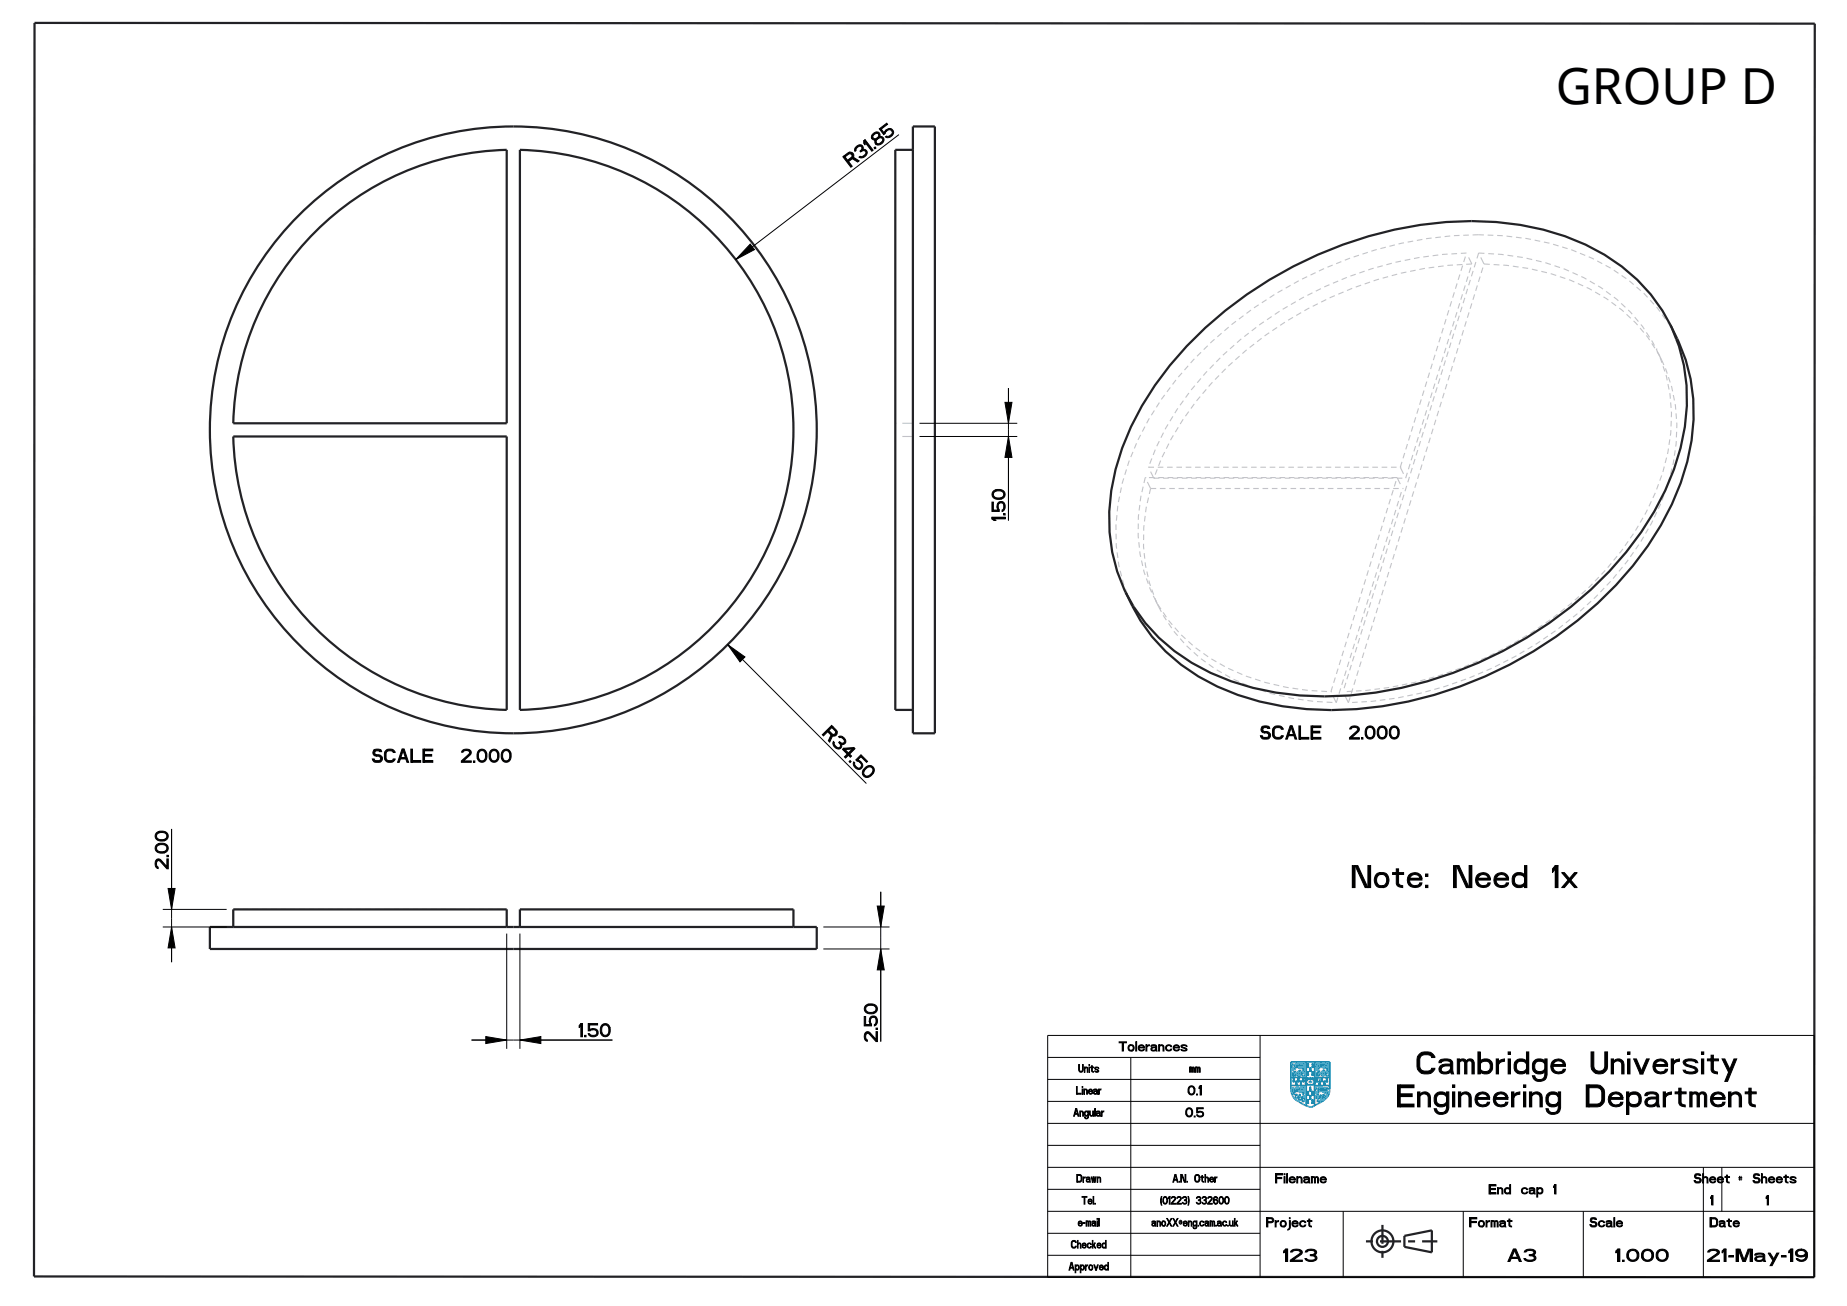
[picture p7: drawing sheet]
<svg xmlns="http://www.w3.org/2000/svg" width="420mm" height="297mm" viewBox="0 0 420 297" stroke-linecap="round" stroke-linejoin="round" font-family="sans-serif">
<defs><g id="words">
<text font-size="11.3" x="353.8" y="23.7">GROUP D</text>
<g font-size="6.5">
<text x="307.5" y="201.8">Note: Need 1x</text>
<text x="320" y="244.2">Cambridge University</text>
<text x="316.1" y="251.7">Engineering Department</text>
</g>
<g font-size="3.9">
<text x="193.5" y="38" transform="rotate(-37 193.5 38)">R31.85</text>
<text x="228.6" y="118.4" transform="rotate(-90 228.6 118.4)">1.50</text>
<text x="187" y="167.1" transform="rotate(45 187 167.1)">R34.50</text>
<text x="88.5" y="173.4">SCALE</text>
<text x="105" y="173.4">2.000</text>
<text x="290.5" y="168.1">SCALE</text>
<text x="307" y="168.1">2.000</text>
<text x="38.3" y="197.6" transform="rotate(-90 38.3 197.6)">2.00</text>
<text x="131.7" y="235.8">1.50</text>
<text x="199.5" y="236.9" transform="rotate(-90 199.5 236.9)">2.50</text>
</g>
<g font-size="3.6">
<text x="291.7" y="286.9">123</text>
<text x="343.5" y="286.9">A3</text>
<text x="366.6" y="286.9">1.000</text>
<text x="387.2" y="286.9">21-May-19</text>
</g>
<g font-size="2.7">
<text x="254.2" y="239">Tolerances</text>
<text x="269.4" y="249">0.1</text>
<text x="269.4" y="254">0.5</text>
<text x="289.4" y="269">Filename</text>
<text x="385.3" y="269">Sheet</text>
<text x="395.5" y="269"># Sheets</text>
<text x="339" y="271.5">End cap 1</text>
<text x="388.6" y="274">1</text>
<text x="401.2" y="274">1</text>
<text x="288" y="279">Project</text>
<text x="334.2" y="279">Format</text>
<text x="361.5" y="279">Scale</text>
<text x="388.8" y="279">Date</text>
</g>
<g font-size="2.3">
<text x="245" y="243.8">Units</text>
<text x="270.7" y="243.8">mm</text>
<text x="244.4" y="248.8">Linear</text>
<text x="243.9" y="253.8">Angular</text>
<text x="245" y="268.8">Drawn</text>
<text x="266.4" y="268.8">A.N. Other</text>
<text x="245.5" y="273.8">Tel.</text>
<text x="264.2" y="273.8">(01223) 332600</text>
<text x="244.4" y="278.8">e-mail</text>
<text x="262.3" y="278.8">anoXX@eng.cam.ac.uk</text>
<text x="243.9" y="283.8">Checked</text>
<text x="243.3" y="288.8">Approved</text>
</g>
</g></defs>
<path d="M310.6 282.3h16.2M314.4 286v-7.4" fill="none" stroke="#222226" stroke-width=".51" stroke-dasharray="1.6 1.6 4.8 1.6" stroke-linecap="butt"/>
<g fill="none" stroke="#222226" stroke-width=".51">
<path d="M7.9 5.2l404.8 .2-.1 285.1-404.9-.2zM118.2 34.1a63.7 63.7 0 0 1 62.2 63.7 63.7 63.7 0 0 1-62.2 63.6zM207.6 28.8h5v138h-5zM207.6 34.1h-4v127.3h4M71.7 52.7a63.5 63.5 0 0 1 43.5-18.6v62.2h-62.2a63.5 63.5 0 0 1 18.7-43.6zM379.9 73.9a40.4 40.4 0 0 1 3.8 31.1 65.4 65.4 0 0 1-16.2 28 92.2 92.2 0 0 1-64.8 28.5 58.5 58.5 0 0 1-30.2-7.7 39.6 39.6 0 0 1-16.5-19.1M379.9 73.9a39.7 39.7 0 0 0-19.4-18.3 63.7 63.7 0 0 0-31.6-5.1 92.3 92.3 0 0 0-62.9 32.6 60.1 60.1 0 0 0-13.3 28.5 38.7 38.7 0 0 0 3.3 23.1M379.9 73.9a39.5 39.5 0 0 1 2.3 28 65.3 65.3 0 0 1-16.2 28 92.2 92.2 0 0 1-64.8 28.5 58.5 58.5 0 0 1-30.2-7.7 38.3 38.3 0 0 1-15-16M53 99.3h62.2v62.1a63.7 63.7 0 0 1-62.2-62.1zM47.7 210.8h138v5h-138zM53 210.8v-4h62.2v4M118.2 210.8v-4h62.2v4"/>
<path d="M319.4 281.1l6.2-1.3v5l-6.2-1.3z"/>
<circle cx="116.7" cy="97.8" r="69"/>
<circle cx="314.4" cy="282.3" r="1.25"/>
<circle cx="314.4" cy="282.3" r="2.5"/>
</g>
<g fill="none" stroke="#09c" stroke-width=".38">
<path d="M293.5 246.9h3.5v4.6M293.7 242.4v.1M293.7 242.5h.1M293.7 242.5l.5 1.3M293.8 242.4h-.1M293.9 242v-.1l.2 .2M293.9 242v.3l-.1 .1M293.9 242h.1M293.9 244.2h.1M293.9 244.1h.1M293.9 244.1v.1M293.9 244.7h.1"/>
<path d="M293.9 247.5l-.1 .3 .4 1 .2 .2 .3-.2 .3 .2-.1 .2-.3-.1v.5l.4 .1 .6-.9 .1 .9h-.4l-.1 .4a.56 .56 0 0 0 .7-.1 .56 .56 0 0 0 .1-.7l.3 .4-.3 .6h.2l.1 .3 .2-.3a1.04 1.04 0 0 0-.1-1.3M293.9 247.4v.1M293.9 244.6h.1M293.9 244.6v.1M293.9 244.5v.1M293.9 244.5h.1M293.9 245.9h.5h-.4M294 244.1h-.1M294 244.4l-.1 .1M294 244.1h.2M294 244h.1M294 244v.1"/>
<path d="M294 244.2l.1 .1M294 244.2h.1M294 247.4h-.1M294 247.4h.1M294 244.4h.1M294 244.7h.1M294 247.4l.2 .2M294.1 244.3h.1M294.1 244.3l-.1 .1M294.1 245.7h.2M294.1 244h.1M294.1 244.7h-.1"/>
<path d="M294.1 244.7h.1M294.1 242.1h.1M294.1 242.1l.1 .2M294.2 244l.1 .1M294.2 244.1h.1M294.2 244.6l-.2 .1M294.2 245.2v.9M294.2 247.6h.1M294.2 244.6h.1M294.2 247.6l.1 .2M294.2 243.8h.1M294.2 244.6l-.1 .1"/>
<path d="M294.2 242.3l.1 .1M294.3 243h.1M294.3 244.1h.1M294.3 242.4h.1M294.3 243l.2 .2M294.3 244.6h-.1M294.3 245.7h-.2M294.3 247.8h.1M294.3 242.4v.1M294.3 247.8v.1M294.3 242.8v.2M294.3 244.6h.1"/>
<path d="M294.3 244.5v.1M294.3 242.5h.1M294.3 242.8h.1M294.3 244.5l.1 .1M294.3 244.5h.1M294.3 247.9h.1M294.4 244.6h.1M294.4 242.5v.2M294.4 242.7l-.1 .1M294.4 243.8h-.1M294.4 242.7h.1M294.4 244.6v.1"/>
<path d="M294.4 247.9v.2M294.4 245.8h-.4M294.4 244.1h-.1M294.4 247.6v.2a.38 .38 0 0 1 0 .7v-.3M294.4 248.1v.1M294.4 247.6h.1M294.4 244.7h.1M294.5 247.5l-.1 .1M294.5 243.7l-.2 .1M294.5 244.7h.1M294.5 244l-.2 .1M294.5 243.2h.1"/>
<path d="M294.5 244h.1M294.5 243.6v.1M294.5 247.5h.1M294.5 246.6h.5h-.5M294.6 244.6v.1M294.6 244.7h-.1M294.6 244.6h-.1M294.6 244.6h.1M294.6 243.6h-.1M294.6 242l-.3 .2 .3 .4-.1 .6M294.6 241.9h.1M294.6 244.5v.1"/>
<path d="M294.6 243.6h.1M294.6 244.5h.1M294.6 241.9v.1M294.6 244.4v.1M294.6 241.8l.1 .1M294.6 241.8v.1M294.6 246.5h.3M294.6 244.4h.1M294.6 243.5l.1 .1M294.7 243.6l-.2 .4M294.7 244.3l-.1 .1M294.7 242.2l.2 .2z"/>
<path d="M294.7 242.2h.1M294.7 244.3h.1M294.7 247.3l-.2 .2M294.7 247.6l.2 .2zM294.7 247.6h.1M294.8 245.9v.9M294.8 247.3h-.1M294.8 241.8l.3 .1M294.8 241.8h.1M294.8 244.2l-.1 .1M294.8 247.3h.1M294.8 242.5h.2v.3h-.2z"/>
<path d="M294.8 247.3h.3M294.8 244.1v.1M294.8 248l.3-.1-.1 .4h-.1zM294.9 246.4h-.2M294.9 244.1h-.1M294.9 244.1h.1M295 246.5h-.4M295 244.6h.1M295 242.2l.1-.1-.1 .3zM295 245.9h.5h-.5M295 247.7l.1-.1-.1 .3zM295 244.3h.1"/>
<path d="M295 244.2h.1M295 244.2v.1M295.1 244.2h.2M295.1 244.2h-.1M295.1 241.9h.1M295.1 247.3h.1M295.1 244.3h.1M295.1 244.3l-.1 .3M295.1 245.7h.3M295.2 241.9h.1M295.2 245.7h.2M295.2 241.9l.2 .5"/>
<path d="M295.2 247.6h-.1M295.2 247.3l.2 .2M295.2 245.2v.9M295.2 243.6l-.3 .5M295.3 245.2v.9M295.3 243.6h-.1M295.3 244.2h.1M295.3 242.4l-.1 .2 .2 .3 .7 .1M295.3 245.7h-.1M295.4 242.4h-.1M295.4 247.5h.1M295.4 247.9l-.1 .1a.81 .81 0 0 0 1 .5h.1"/>
<path d="M295.4 244.2h.1M295.4 247.8v.1M295.4 247.5v.1M295.4 244.2v.1M295.4 247.6v.2M295.4 244.3h.1M295.4 245.8h-.3M295.5 243.6h.1M295.5 247.6l.1 .4 .8 .4M295.5 242a.95 .95 0 0 0 .9 1M295.5 243.6l.1 .4M295.5 242h.1"/>
<path d="M295.5 243.5v.1M295.6 244v.1M295.6 243.5h-.1M295.6 244.1l-.1 .2M295.6 246.6l.5-.1-.5 .1M295.6 243.4l-.3 .2M295.6 243.4h.1M295.6 243.4v.1M295.6 246.5h.4h-.4M295.7 246.4h.3M295.7 243.4v.1M295.7 242.2l.6 .3"/>
<path d="M295.7 243.5h.1M295.7 242.2h.1M295.7 242.1v.1M295.7 246.4h.2M295.8 242.1h-.1M295.8 243.5v.1M295.8 247.6v.2l.3 .1a.58 .58 0 0 1 .6 .8M295.8 247.6h.1M295.8 247.6l.6 .2M295.8 245.8v1M295.9 243.8l.1 .2M295.9 243.7v.1"/>
<path d="M295.9 243.7h.1M295.9 243.7l.3 .2M295.9 246.3l-.1 .1M295.9 244.2l-.2 .4a.22 .22 0 0 1-.2 .2 .22 .22 0 0 1-.3-.2h-.2M296 244.2h-.1M296 244v.1M296 244.1v.1M296 244.1h.1M296 244.2l.1 .2M296 244.2h.1M296.1 244.4h.1M296.1 244.4v.3"/>
<path d="M296.1 243h.1M296.1 244.7h.1M296.1 244.2h-.1M296.1 245.9h.5M296.2 245.9h.4M296.2 244.2h.1M296.2 244.2h-.1M296.2 243.9h.1M296.2 243.9l.2 .2-.1 .1M296.2 243h.1M296.2 245.7h.3M296.3 245.7h.2"/>
<path d="M296.3 248.8v.1M296.3 248.9h.1M296.3 244.7h-.1M296.3 242.5h.1M296.3 248.9l.1 .1M296.4 244.7h-.1M296.4 242.5l.2 .2M296.4 248.7l-.1 .1M296.4 248.7h.1M296.4 248.4h.1M296.4 244.6v.1M296.4 245.2v.9"/>
<path d="M296.4 244.6h.1M296.4 248.4l.1 .1M296.4 244.6l.2 .1M296.4 248.7h.2M296.4 248.5h.1M296.4 243h.1M296.5 245.7h-.2M296.5 243h-.2M296.5 247.7l-.1 .1M296.5 241.8h.1M296.5 241.8l-.2 .1-.4-.1-.4 .2M296.5 247.2v.2a.71 .71 0 0 0-1 .2"/>
<path d="M296.5 243.7h.1M296.6 247.2l.1 .3-.2 .2M296.6 247.2h-.1M296.6 241.8a.39 .39 0 0 1-.2 .5 .39 .39 0 0 1-.6-.2M296.6 244.7h.1M296.6 242.7h.1M296.6 245.8h-.4M296.6 247.3h.1M296.6 242.7l.1 .4M296.6 243.7h.1M296.6 243.5v.1M296.6 243.5h.1"/>
<path d="M296.6 243.6v.1M296.6 243.6l.1 .1M296.7 243.7v.9l-.1 .1M296.7 243.5l-.1 .1M296.7 248.7h-.1M296.7 243.2l-.5 .1 .3 .4M296.7 243.1v.1M296.9 245.2h2.1v1.5h-2.1zM297 245.4h.2M297 245.5v1.1M297 241.5v3.5h-3.5M297.1 245.7h.2"/>
<path d="M297.1 245.7h.1M297.1 246.4h.2M297.2 246.4h-.1M297.2 250.8h.4l-.4 .1M297.2 246.4h.1M297.2 244.4l.4 .1-.4-.1M297.2 242.7l.5-.1-.5 .1M297.2 248.9l.5 .1-.5-.1M297.2 246.3l.1 .1M297.2 245.1v.4h.3v-.4h-.2M297.2 246.3v.1M297.3 250.7h.3"/>
<path d="M297.3 244.3h.3M297.3 250.7h.2M297.3 244.3h.2M297.3 242.5h.3M297.3 248.8h.3M297.3 245.7h.1M297.3 242.6h.3M297.3 246.4h.1M297.4 243.7v1M297.4 250.1v1M297.4 248.2l.1 .9M297.5 242.9l-.1-1v1"/>
<path d="M297.5 241.9v1M297.5 248.2v1M297.5 245.4h.3M297.5 250.6h-.2M297.5 244.2h-.2M297.5 242.4h-.1M297.5 248.7h-.1M297.6 250.8h-.4M297.6 244.3l-.4 .1M297.6 242.6h-.3M297.6 248.8h-.3M297.7 246h.5a.27 .27 0 0 1-.2 .2 .27 .27 0 0 1-.3-.2z"/>
<path d="M297.7 249.9l.5-.1-.5 .1M297.7 247.9l.5 .1h-.5M297.7 243.6l.5-.1-.5 .1M297.8 249.7h.3M297.8 247.8h.3M297.8 247.9h.3M297.8 243.4h.3M297.8 245.1h.3v.4h-.3v-.4M297.9 249.7h.1M297.9 243.4h.2M297.9 247.2v1M297.9 249.1v1"/>
<path d="M297.9 251.8v.1M298 251.8h-.1M298 251.8h.1M298 242.8l-.1 1M298 247.7h-.1M298 249.6h-.1M298.1 243.3h-.2M298.1 251.8h-.1M298.1 245.4h.3M298.1 249.8h-.3M298.1 247.9h-.3M298.1 247.9h-.4"/>
<path d="M298.2 243.5h-.4M298.2 248.9l.5 .1-.5-.1M298.2 250.8h.5h-.5M298.3 242.7l.4-.1-.4 .1M298.3 244.4h.4h-.4M298.3 250.7h.3M298.3 248.8h.3M298.4 244.3h.2M298.4 250.6h.2M298.4 242.5h.3M298.4 245.1h.2v.4h-.2v-.4M298.4 242.6h.2"/>
<path d="M298.4 242.4h.2l-.2 .1M298.5 248.2v.9M298.5 250.1v.9M298.5 243.7v1M298.5 248.2v1M298.5 242.9v-1v1M298.5 241.9v1M298.5 250.6h-.1M298.5 248.7h-.1M298.6 246.4l.1 .1M298.6 244.2h-.2M298.6 246.4h.2"/>
<path d="M298.6 246.4h.1M298.6 245.7l.1 .1M298.6 245.7h.1M298.6 245.3h.3M298.7 250.7l-.4 .1h.4M298.7 248.9h-.4M298.7 248.8h-.4M298.7 244.3l-.4 .1M298.7 242.6h-.4M298.7 244.4h-.5M298.7 245.7h.1M298.7 245.7h-.1"/>
<path d="M298.8 246.4l-.1 .1M298.8 245.7h.1M298.8 245.7l-.1 .1M298.9 245.5v1.1M298.9 251.4a5.2 5.2 0 0 0 3.3-2.7l.2-7.2h-8.9v6.1a3.5 3.5 0 0 0 2.4 3.3l2 1M298.9 251.4l-.8 .4M298.9 241.5v3.5h3.5M299.1 247.9h.1M299.1 247.8v.1M299.1 247.9l.4 1 .3-.1 .1 .2-.1 .3h-.6l.2 .2-.2 .3h.5l.7-.9-.1 .8-.2 .1a.55 .55 0 0 0-.5 .8l.1-.1a1.3 1.3 0 0 0 1.1-.7l-.1-.4 .2-.5 .3 .2-.4 .3 .3 .4 .9-1.4-1-.7h1v-.3l-.2 .1a.51 .51 0 0 0-.8-.1 .51 .51 0 0 0 .1 .8l.5 .4-.7-.2M299.1 247.8h.1M299.2 247.4l.3 .1"/>
<path d="M299.2 247.4l.1 .3-.2 .1M299.2 247.4h.1M299.2 242.3l.5 1.5M299.2 242.3l.1 .1M299.2 245.9h.5h-.5M299.3 244.1h.1M299.3 244v.1M299.3 245.7h.3M299.3 244.1l.1 .1M299.3 244.7h.1M299.4 244.5h.1M299.4 244.6l-.1 .1"/>
<path d="M299.4 244.6h.1M299.4 244.1v.1M299.4 244.6v.1M299.4 244.5v.1M299.4 244h-.1M299.4 244.4v.1M299.4 244.7h.1M299.4 245.7h.2M299.4 244l-.1 .1M299.4 244.4h.1M299.4 244.2h.1M299.5 244.6l-.1 .1"/>
<path d="M299.5 247.5h.1M299.5 244.2h.1M299.5 245.2v.9M299.5 244.3l-.1 .1M299.5 244h.1M299.5 244h-.1M299.5 244.6h.1M299.5 244.2v.1M299.5 244.3h.1M299.5 247.5l.1 .2M299.6 244.6h-.1M299.6 245.7h-.2"/>
<path d="M299.6 242v.1M299.6 242l-.3-.1v.5M299.6 244h.1M299.6 248.4h.1M299.6 247.7v.1M299.6 242.1l.2 .3M299.6 244.6h.1M299.6 248.4l.2 .2M299.6 247.8h.1M299.6 247.8l.1 .1M299.6 248.2v.2M299.7 247.9v.2"/>
<path d="M299.7 248.2h-.1M299.7 245.8h-.4M299.7 244.6h-.1M299.7 243h.1M299.7 244h.1M299.7 244.5v.1M299.7 243v.1M299.7 244.5h.1M299.7 247.5l.2 .5-.1 .6M299.7 248.1v.1M299.7 248.1h.1M299.7 243.1l.1 .1"/>
<path d="M299.7 247.5h.1M299.8 244.4v.1M299.8 244.4l-.1 .1M299.8 244.5v.1M299.8 244.5h-.1M299.8 244.5h.1M299.8 243.7l-.1 .1M299.8 242.7l-.1 .3M299.8 242.4v.1M299.8 242.5v.2M299.8 242.7h.1M299.8 243.2h.1"/>
<path d="M299.8 244.6h.1M299.8 244.6l.1 .1M299.8 248.6h.1M299.8 246.5l.5 .1M299.9 242l-.1 .1a.91 .91 0 0 1 0 1.1M299.9 244h-.1M299.9 244.7h.1M299.9 244h.1M299.9 242h.1M299.9 247.3h.1M299.9 247.4l-.2 .1M299.9 246.4h.3"/>
<path d="M299.9 247.3v.1M299.9 244.6v.1M299.9 244.6h.1M300 247.2l.1 .1M300 247.2l-.1 .1M300 244.5l-.1 .1M300 243.5l-.2 .2M300 244.5h.1M300 243.5h.1M300 244.4v.1M300 244.4h.1M300.1 244.4h-.1"/>
<path d="M300.1 247.6l.1 .2zM300.1 247.6h.1M300.1 243.5h-.1M300.1 245.8v1M300.1 244.3v.1M300.1 243.5l-.2 .5M300.1 247.2l.4 .1M300.1 242.1l.2 .2-.2-.2M300.1 247.2h.1M300.1 242.1h.1M300.2 247.9h.2l-.1 .3h-.1zM300.2 246.3h-.2"/>
<path d="M300.2 241.8l-.3 .2M300.2 241.8h.4M300.2 241.8h.1M300.2 242.5l.3-.1-.1 .3-.1 .1zM300.3 246.5h-.4M300.3 244l-.2 .3M300.3 244h.1M300.3 247.6l.2-.1-.2 .3zM300.4 245.8h.4M300.4 242.2l.2-.1-.2 .3zM300.5 245.7h.2M300.5 245.8h.2"/>
<path d="M300.5 244.2v.1M300.5 244.1v.1M300.5 244.1h.1M300.5 247.3h.1M300.5 244.4l-.1 .1 .1 .2 .5-.1M300.5 244.3v.1M300.5 247.3l.2 .5M300.5 244.3h.1M300.6 245.1v1M300.6 241.8h.1M300.6 241.8l.1 .2M300.7 243.6l-.4 .4"/>
<path d="M300.7 247.8l-.1 .2 .2 .4M300.7 245.6h-.2M300.7 243.5v.1M300.7 247.8h.1M300.7 244.1h.1M300.7 244.1h-.2M300.7 242h.1M300.8 242h.1M300.8 242.4l-.1 .1a.75 .75 0 0 0 .9 .5M300.8 244.1v.1M300.8 242.3v.1M300.8 242v.1"/>
<path d="M300.8 245.8h-.4M300.8 242.1h.1M300.8 244.2h.1M300.8 245.8l-.4 .1M300.8 242.2v.1M300.9 248.4h-.1M300.9 242.1v.1M300.9 242.2l.1 .3 .9 .5M300.9 244.2h.1M300.9 243.5v.1M300.9 243.6l.1 .4M300.9 243.6h.1"/>
<path d="M300.9 243.5h.1M300.9 246.6l.5-.1-.5 .1M301 244.2h-.1M301 246.5h.4h-.4M301 244h.1M301 243.4l-.1 .1M301 244.2h.1M301 244v.1M301 244.1v.1M301 243.4h.1M301 244.6h.1M301 246.4h.3"/>
<path d="M301.1 243.4h-.1M301.1 243.4l-.4 .1M301.1 243.4h.1M301.1 246.4h.2M301.2 245.8v1M301.2 242.1l.2 .2M301.2 243.4h.1M301.2 242.1h.1M301.2 243.4v.1M301.2 243.5h.1M301.3 246.3l-.2 .1M301.3 243.7v.1"/>
<path d="M301.3 243.7l.1 .1M301.3 243.7h.1M301.3 243.8h.1M301.3 243.8l.1 .3M301.4 244.2l-.4 .4M301.4 244.2h.1M301.4 243.8h.1M301.4 242.3h.1M301.4 244.3v.1M301.4 244.1v.1M301.4 244.4h.1M301.4 243.8l.4 .2v.2"/>
<path d="M301.4 244.1h.1M301.4 242.3l.1 .1a.62 .62 0 0 1 .6 .7M301.4 244.2v.1M301.5 244.2h-.1M301.5 245.9h.4h-.4M301.5 244.4h.1M301.5 244.4h-.1M301.5 244.5l.1 .2 .2-.1M301.5 244.4v.1M301.6 245.7h.3M301.6 243h.1M301.6 244.1l-.1 .1"/>
<path d="M301.6 244.1l.1 .1M301.6 245.7h.2M301.7 243h.1M301.7 244.2h.1M301.7 243.3h.1M301.7 243.3v.1M301.7 243.2v.1M301.7 243.4l.3 .2M301.7 243.2h.1M301.7 245.2v.9M301.8 244.2h-.1M301.8 245.7h-.2"/>
<path d="M301.8 244.6h.1M301.8 243h.1M301.9 244.6h-.1M301.9 244.6h.2M301.9 245.8h-.4M301.9 241.7l-.1 .2a.65 .65 0 0 0-.9 .2M301.9 241.7l.2 .3-.3 .3-.6-.2M301.9 241.7h.1M302 241.8h.1M302 243.5l.1 .1M302 243.5h.1M302.1 243.5v.1"/>
<path d="M302.1 243.6h-.1M302.1 243.6h.1M302.1 243.2h-.3M302.1 243.6v1M302.1 243.1v.1M302.1 244.6h.1M302.3 246.9h-3.4v4.5M302.4 247.6v.1"/>
<circle cx="294.2" cy="245.3" r=".08"/>
<circle cx="294.8" cy="246" r=".06"/>
<circle cx="294.8" cy="246" r=".08"/>
<circle cx="295.3" cy="245.3" r=".06"/>
<circle cx="295.3" cy="245.3" r=".08"/>
<circle cx="295.8" cy="246" r=".06"/>
<circle cx="295.8" cy="246" r=".08"/>
<circle cx="296.4" cy="245.3" r=".06"/>
<circle cx="296.4" cy="245.3" r=".08"/>
<circle cx="297.4" cy="243.8" r=".06"/>
<circle cx="297.4" cy="250.2" r=".06"/>
<circle cx="297.4" cy="250.2" r=".08"/>
<circle cx="297.4" cy="243.8" r=".08"/>
<circle cx="297.4" cy="242.1" r=".06"/>
<circle cx="297.4" cy="248.3" r=".06"/>
<circle cx="297.4" cy="242.1" r=".08"/>
<circle cx="297.4" cy="248.3" r=".08"/>
<circle cx="297.9" cy="249.2" r=".06"/>
<circle cx="297.9" cy="247.4" r=".06"/>
<circle cx="297.9" cy="247.4" r=".08"/>
<circle cx="297.9" cy="249.3" r=".08"/>
<circle cx="298" cy="243" r=".06"/>
<circle cx="298" cy="243" r=".08"/>
<circle cx="298.5" cy="248.3" r=".06"/>
<circle cx="298.5" cy="250.2" r=".06"/>
<circle cx="298.5" cy="248.3" r=".08"/>
<circle cx="298.5" cy="250.2" r=".08"/>
<circle cx="298.5" cy="243.8" r=".06"/>
<circle cx="298.5" cy="243.8" r=".08"/>
<circle cx="298.5" cy="242.1" r=".06"/>
<circle cx="298.5" cy="242.1" r=".08"/>
<circle cx="299.5" cy="245.3" r=".06"/>
<circle cx="299.5" cy="245.3" r=".08"/>
<circle cx="300.1" cy="245.9" r=".06"/>
<circle cx="300.1" cy="245.4" r=".06"/>
<circle cx="300.1" cy="245.9" r=".08"/>
<circle cx="300.6" cy="245.3" r=".06"/>
<circle cx="300.6" cy="245.3" r=".08"/>
<circle cx="301.2" cy="246" r=".06"/>
<circle cx="301.2" cy="246" r=".08"/>
<circle cx="301.7" cy="245.3" r=".06"/>
<circle cx="301.7" cy="245.3" r=".08"/>
</g>
<g fill="none" stroke="#c2c2cc" stroke-width=".25">
<path d="M203.6 34.1v1.3M203.6 36.2v1.3M203.6 38.4v1.3M207.6 34.1h.1M207.6 34.9v1.3M207.6 37v1.4M207.6 39.2v1.3M203.6 40.5v1.3M203.6 42.7v1.2M203.6 44.8v1.3M203.6 46.9v1.3M203.6 49.1v1.3"/>
<path d="M203.6 51.2v1.3M203.6 53.4v1.3M203.6 55.5v1.3M203.6 57.7v1.3M203.6 59.8v1.3M207.6 41.3v1.4M207.6 43.4v1.4M207.6 45.5v1.4M207.6 47.7v1.4M207.6 49.8v1.4M207.6 51.9v1.5M207.6 54v1.5"/>
<path d="M207.6 56.1v1.6M207.6 58.3v1.5M305 59.5l-1.2 .5M307 58.7l-1.2 .5M309 58l-1.2 .4M311 57.4l-1.2 .4M313.1 56.7l-1.3 .4M315.1 56.2l-1.2 .3M316.5 59.9l-1.2 .3M317.2 55.7l-1.2 .3M318.6 59.4l-1.3 .2M319.3 55.2l-1.3 .3"/>
<path d="M320.7 59l-1.3 .2M321.3 54.8l-1.2 .3M322.8 58.5l-1.3 .3M323.4 54.4l-1.2 .3M324.9 58.3l-1.3 .1M325.5 54.1l-1.2 .2M327.1 58l-1.3 .2M327.7 53.9l-1.3 .1M329.2 57.8l-1.3 .1M329.8 53.7l-1.3 .1M331.3 57.7h-1.3M331.9 53.5l-1.3 .1"/>
<path d="M333.2 58.4l-.4 1.2M333.5 57.5l-1.3 .1M334 58.5l.7 1.5-1.3 .1M334 53.5h-1.3M334.9 53.4h2.5M335.6 59.6l-.4 1.2M336.7 58.5l.8 1.5M337.6 57.6l-1.4-.1-.3 1.3M338.3 53.5h1.3M338.4 57.7l1.3 .1M340.4 53.5l1.3 .1M340.6 57.8l1.3 .1"/>
<path d="M342.6 53.7l1.3 .2M342.8 58.1l1.3 .1M344.7 54l1.3 .1M345 58.4l1.3 .2M346.9 54.2l1.2 .2M347.1 58.7l1.3 .3M349 54.6l1.2 .3M349.3 59.2l1.2 .3M351.1 55l1.2 .3M351.4 59.7l1.3 .5M353.2 55.5l1.2 .4M355.2 56.2l1.3 .3"/>
<path d="M357.3 56.8l1.2 .5M359.3 57.6l1.2 .5M361.3 58.4l1.1 .5M363.2 59.3l1.1 .7M203.6 62v1.2M203.6 64.1v1.3M203.6 66.2v1.3M203.6 68.4v1.3M203.6 70.5v1.3M203.6 72.7v1.3M203.6 74.8v1.3M203.6 77v1.2"/>
<path d="M203.6 79.1v1.3M207.6 60.4v1.6M207.6 62.5v1.6M207.6 64.6v1.6M207.6 66.8v1.6M207.6 68.9v1.6M207.6 71v1.7M207.6 73.1v1.7M207.6 75.3v1.7M207.6 77.4v1.7M207.6 79.5v1.8M274.6 78.6l-.9 .9"/>
<path d="M276.2 77.2l-1 .8M277.8 75.8l-1 .8M279.1 79.9l-1 .9M279.4 74.4l-1 .8M280.7 78.5l-1 .8M281.1 73.1l-1.1 .7M282.3 77.1l-1 .8M282.8 71.8l-1.1 .8M283.5 79.6l-1 .8M284 75.8l-1.1 .7M284.5 70.5l-1.1 .8M285.2 78.2l-1 .8"/>
<path d="M285.7 74.4l-1.1 .8M286.2 69.3l-1.1 .7M286.9 76.9l-1 .8M287.4 73.2l-1.1 .7M288 68.2l-1.1 .7M288.6 75.7l-1 .7M289.2 72l-1.1 .7M289.8 67l-1.1 .7M290.4 74.5l-1.1 .7M291 70.8l-1.1 .7M291.6 65.9l-1.1 .7M292.2 73.3l-1.1 .7"/>
<path d="M292.8 69.7l-1.1 .6M293.5 64.9l-1.1 .6M294 72.2l-1.1 .6M294.7 68.6l-1.2 .7M295.3 63.9l-1.1 .6M295.9 71.1l-1.1 .6M296.5 67.6l-1.1 .6M297.2 62.9l-1.1 .6M297.7 70l-1.1 .7M298.4 66.6l-1.1 .6M299.2 62l-1.2 .5M299.7 69.1l-1.2 .6"/>
<path d="M300.4 65.6l-1.2 .6M301.1 61.1l-1.2 .5M301.6 68.1l-1.2 .6M302.3 64.7l-1.2 .6M303 60.3l-1.1 .5M303.5 67.2l-1.1 .5M304.3 63.9l-1.2 .5M305.5 66.4l-1.2 .5M306.3 63.1l-1.2 .5M307.5 65.6l-1.2 .5M308.3 62.4l-1.2 .4M309.5 64.9l-1.2 .4"/>
<path d="M310.3 61.7l-1.2 .4M311.5 64.2l-1.2 .4M312.4 61l-1.3 .4M313.6 63.5l-1.2 .4M314.4 60.4l-1.2 .4M315.6 62.9l-1.2 .4M317.7 62.4l-1.2 .3M319.8 61.9l-1.3 .2M321.9 61.5l-1.3 .2M324 61l-1.2 .3M326.1 60.8l-1.2 .1M326.9 78.7l-.3 1.2"/>
<path d="M327.6 76.6l-.4 1.2M328.2 74.6l-.4 1.2M328.3 60.5l-1.3 .1M328.8 79.1l-.4 1.2M328.8 72.6l-.3 1.2M329.3 79.9l-.4 1.3M329.4 77.1l-.4 1.2M329.5 70.5l-.4 1.3M329.9 77.9l-.3 1.2M330.1 75.1l-.4 1.2M330.1 68.5l-.4 1.2M330.4 60.3l-1.3 .1"/>
<path d="M330.6 75.9l-.4 1.2M330.7 73l-.4 1.2M330.7 66.5l-.4 1.2M331.2 73.8l-.4 1.3M331.3 71l-.4 1.2M331.3 64.4l-.3 1.3M331.5 79.2l-.3 1.2M331.8 71.8l-.3 1.2M331.9 69l-.3 1.2M332 62.4l-.4 1.2M332.2 77.1l-.4 1.3M332.5 69.8l-.4 1.2"/>
<path d="M332.5 60.2h-1.2M332.6 66.9l-.4 1.3M332.6 60.4l-.4 1.2M332.8 75.1l-.4 1.2M333.1 67.7l-.4 1.2M333.2 64.9l-.4 1.2M333.4 73.1l-.3 1.2M333.7 65.7l-.4 1.2M333.8 62.9l-.4 1.2M334.1 71l-.4 1.3M334.3 63.6l-.3 1.3M334.4 60.8l-.3 1.3"/>
<path d="M334.7 69l-.4 1.2M335 61.6l-.4 1.2M335.3 67l-.4 1.2M335.9 64.9l-.3 1.2M336.6 62.9l-.4 1.2M337.2 60.8l-.4 1.3M337.5 60h.1M337.5 60l1.3 .1M339.6 60.2h1.4M341.8 60.3l1.3 .1M344 60.5l1.3 .2M346.2 60.8l1.3 .2"/>
<path d="M348.3 61.2l1.3 .3M350.5 61.7l1.3 .3M352.6 62.2l1.3 .4M353.5 60.4l1.2 .4M354.7 62.9l1.3 .4M355.6 61.1l1.2 .5M356.8 63.6l1.2 .5M357.6 62l1.2 .5M358.8 64.5l1.2 .5M359.6 62.9l1.2 .6M360.8 65.4l1.2 .6M361.5 63.9l1.1 .7"/>
<path d="M362.7 66.4l1.2 .7M363.4 65l1.1 .7M364.6 67.5l1.1 .7M365.1 60.4l1.1 .6M365.2 66.3l1.1 .7M366.4 68.8l1.1 .7M367 61.4l1 .8M367 67.6l1 .8M368.2 70.1l1 .8M368.6 69l1 .9M368.7 62.6l1.1 .8M369.9 71.5l.9 .9"/>
<path d="M370.3 70.5l.9 .9M370.5 63.9l1 .8M371.5 73l.9 .9M371.7 72.1l.9 1M372.1 65.3l1 .8M372.9 74.6l.9 1M373.1 73.8l.8 1.1M373.8 66.7l.9 .9M374.4 76.3l.7 1M374.4 75.6l.7 1.1M375.2 68.3l.9 .9M375.6 77.4l.6 1.2"/>
<path d="M375.6 78.1l.7 1.1M376.6 79.4h.1M376.6 79.4l.5 1.1M376.7 69.8l.8 1.1M376.8 79.9l.6 1.2M378 71.6l.7 1M379.2 73.3l.7 1.1M380.3 75.2l.7 1.1M203.6 96.3h.1M203.6 81.3v1.2M203.6 83.4v1.3M203.6 85.5v1.3"/>
<path d="M203.6 87.7v1.3M203.6 89.8v1.3M203.6 92v1.3M203.6 94.1v1.3M203.6 99.3v1.2M205.2 99.3h2.4M207.6 81.6v1.8M207.6 83.7v1.8M207.6 85.9v1.8M207.6 88v1.8M207.6 90.1v1.9M207.6 92.2v1.9"/>
<path d="M207.6 94.4v1.9h-2.4M207.6 96.5v1.3M207.6 98.6v1.3M259.4 98.9l-.6 1.1M260.4 97l-.6 1.1M261.4 95.1l-.7 1.2M262.5 93.3l-.7 1.1M263.6 91.6l-.6 1M264.6 98.4l-.6 1.1M264.8 89.8l-.7 1M265.6 96.5l-.6 1.1M266.1 88.1l-.7 1"/>
<path d="M266.7 94.7l-.7 1.1M266.8 99l-.6 1.1M267.4 86.4l-.8 1M267.8 92.9l-.6 1M267.9 97.2l-.6 1.1M268.8 84.8l-.9 1M269.1 95.3l-.7 1.1M269.1 91.1l-.8 1.1M270.2 83.2l-.9 1M270.3 93.6l-.7 1M270.4 89.4l-.8 1M271.6 91.9l-.8 1"/>
<path d="M271.6 81.6l-.9 1M271.7 87.7l-.8 1M272.9 90.2l-.8 1M273.1 86.1l-.9 .9M273.1 80.1l-.9 .9M274.3 88.6l-.8 .9M274.5 84.4l-.9 1M275.7 86.9l-.8 1M276 82.9l-.9 .9M277.2 85.4l-.9 .9M277.5 81.4l-.9 .9M278.7 83.9l-.9 .9"/>
<path d="M280.3 82.4l-1 .9M281.9 81l-1 .8M320.7 99l-.4 1.2M321.3 96.9l-.4 1.2M321.9 94.9l-.3 1.2M322.5 99.4l-.4 1.2M322.6 92.9l-.4 1.2M323.2 97.4l-.4 1.2M323.2 90.8l-.4 1.2M323.7 98.3l-.4 1.2M323.8 95.3l-.4 1.3M323.8 88.8l-.4 1.2"/>
<path d="M324.3 96.2l-.4 1.3M324.4 93.3l-.4 1.2M324.4 86.8l-.3 1.2M324.9 94.2l-.4 1.2M325 91.3l-.3 1.2M325.1 84.7l-.4 1.3M325.2 99.5l-.3 1.3M325.5 92.2l-.3 1.2M325.7 89.3l-.4 1.2M325.7 82.7l-.4 1.2M325.9 97.5l-.4 1.2M326.2 90.1l-.4 1.2"/>
<path d="M326.3 87.2l-.4 1.2M326.3 80.7l-.4 1.2M326.5 95.5l-.4 1.2M326.8 88.1l-.4 1.2M326.9 85.2l-.4 1.2M327.1 93.4l-.3 1.2M327.4 86l-.4 1.3M327.5 83.2l-.3 1.2M327.8 91.4l-.4 1.2M328.1 84l-.4 1.2M328.2 81.1l-.4 1.3M328.4 89.4l-.4 1.2"/>
<path d="M328.7 82l-.4 1.2M329 87.3l-.4 1.2M329.7 85.3l-.4 1.2M330.3 83.2l-.4 1.3M330.9 81.2l-.4 1.2M377.1 80.4l.7 1.5M377.5 81.3l.4 1.2M377.8 81.9h.1M377.8 81.9l.6 1.1M378.2 83.3l.4 1.2M378.7 83.8l.4 1.2M378.8 85.3l.3 1.2"/>
<path d="M379.3 87.3l.2 1.3M379.4 85.8l.4 1.2M379.7 89.4l.1 1.3M379.7 99.9l-.2 1.3M379.9 91.5l.1 1.3M380 97.8l-.2 1.3M380 95.7v1.3M380.1 87.8l.2 1.2M380.1 93.6v1.3M380.5 89.8l.3 1.3M380.9 91.9l.2 1.3M381.1 94l.1 1.3"/>
<path d="M381.3 98.2l-.1 1.3M381.3 96.1v1.3M203.6 101.4v1.3M203.6 103.5v1.3M203.6 105.7v1.3M203.6 107.8v1.3M203.6 110v1.3M203.6 112.1v1.3M203.6 114.3v1.3M203.6 116.4v1.3M203.6 118.6v1.2M207.6 100.1v1.9"/>
<path d="M207.6 102.3v1.8M207.6 104.4v1.9M207.6 106.6v1.8M207.6 108.7v1.8M207.6 110.8v1.8M207.6 113v1.7M207.6 115.1v1.8M207.6 117.3v1.7M207.6 119.4v1.7M253.8 119.3v1.2M254 117.1l-.1 1.3M254.2 115l-.1 1.3"/>
<path d="M254.6 112.9l-.3 1.3M255 110.8l-.3 1.3M255.5 108.8l-.3 1.2M256.2 106.8l-.4 1.2M256.8 104.7l-.4 1.2M257.6 102.8l-.5 1.2M258.4 100.8l-.5 1.2M258.8 119.1v1.2M258.9 116.9v1.3M259.2 114.8l-.2 1.3M259.5 112.7l-.2 1.3M259.9 110.7l-.2 1.2"/>
<path d="M260.1 119.4v1.3M260.4 117.3l-.1 1.3M260.4 108.6h.1M260.4 108.6l-.3 1.2M260.7 115.2l-.2 1.3M260.9 109.6l.7 1.5M261.1 106.3h.1M261.1 106.3h1.3M261.2 113.2l-.3 1.2M261.3 108.6h1.2M261.6 107.3l.8 1.4M261.6 111.1h1.3"/>
<path d="M261.6 111.1l-.2 1.2M261.9 104.3l-.4 1.2M262.4 108.7h.1M262.4 108.7h1.2M262.7 102.3l-.5 1.2M263.1 106.7l-.4 1.2M263.3 106.3h1.2M263.4 108.6h1.3M263.6 100.3l-.6 1.2M263.8 111.1h1.2M263.9 104.7l-.4 1.2M264.5 108.7h1.3"/>
<path d="M264.8 102.8l-.5 1.2M265.4 106.3h1.3M265.5 108.6h1.3M265.8 100.9l-.6 1.1M265.9 111.1h1.3M266.6 108.7h1.3M267.5 106.3h1.3M267.6 108.6h1.3M268 111.1h1.3M268.7 108.7h1.3M269.6 106.3h1.3M269.8 108.6h1.2"/>
<path d="M270.1 111.1h1.3M270.9 108.7h1.3M271.8 106.3h1.2M271.9 108.6h1.2M272.2 111.1h1.3M273 108.7h1.3M273.9 106.3h1.2M274 108.6h1.3M274.4 111.1h1.2M275.1 108.7h1.3M276 106.3h1.3M276.1 108.6h1.3"/>
<path d="M276.5 111.1h1.3M277.3 108.7h1.2M278.1 106.3h1.3M278.2 108.6h1.3M278.6 111.1h1.3M279.4 108.7h1.3M280.2 106.3h1.3M280.4 108.6h1.2M280.7 111.1h1.3M281.5 108.7h1.3M282.4 106.3h1.2M282.5 108.6h1.3"/>
<path d="M282.9 111.1h1.2M283.6 108.7h1.3M284.5 106.3h1.3M284.6 108.6h1.3M285 111.1h1.2M285.8 108.7h1.2M286.6 106.3h1.3M286.7 108.6h1.3M287.1 111.1h1.3M287.9 108.7h1.3M288.7 106.3h1.3M288.8 108.6h1.3"/>
<path d="M289.2 111.1h1.3M290 108.7h1.3M290.8 106.3h1.3M291 108.6h1.2M291.3 111.1h1.3M292.2 108.7h1.2M293 106.3h1.2M293.1 108.6h1.3M293.5 111.1h1.2M294.3 108.7h1.3M295.1 106.3h1.3M295.2 108.6h1.3"/>
<path d="M295.6 111.1h1.3M296.4 108.7h1.3M297.2 106.3h1.3M297.3 108.6h1.3M297.7 111.1h1.3M298.5 108.7h1.3M299.3 106.3h1.3M299.5 108.6h1.2M299.8 111.1h1.3M300.7 108.7h1.2M301.4 106.3h1.3M301.6 108.6h1.2"/>
<path d="M301.9 111.1h1.3M302.8 108.7h1.3M303.6 106.3h1.2M303.7 108.6h1.3M304.1 111.1h1.2M304.9 108.7h1.3M305.7 106.3h1.3M305.8 108.6h1.3M306.2 111.1h1.3M307.1 108.7h1.2M307.8 106.3h1.3M307.9 108.6h1.3"/>
<path d="M308.3 111.1h1.3M309.2 108.7h1.3M309.9 106.3h1.3M310.1 108.6h1.2M310.4 111.1h1.3M311.3 108.7h1.3M312.1 106.3h1.2M312.2 108.6h1.3M312.5 111.1h1.3M313.4 108.7h1.3M314.2 106.3h1.2M314.3 108.6h1.3"/>
<path d="M314.3 119.6l-.4 1.2M314.7 111.1h1.2M314.9 117.5l-.3 1.3M315.6 115.5l-.4 1.2M315.6 108.7h1.2M316.2 113.5l-.4 1.2M316.3 106.3h1.3M316.4 108.6h1.3l.7 1.5M316.8 118l-.4 1.2M316.8 111.1h1.3M316.8 111.4l-.4 1.3M317.4 118.6l-.4 1.3"/>
<path d="M317.4 116l-.4 1.2M317.4 109.4l-.3 1.2M317.7 108.7h1.2M318 116.6l-.4 1.2M318 113.9l-.3 1.3M318.4 106.3h.1M318.4 106.3l.8 1.4M318.6 114.6l-.4 1.2M318.7 111.9l-.4 1.2M318.8 105l-.4 1.3M318.9 111.1h.1M319 119.9l-.4 1.2"/>
<path d="M319.2 112.5l-.3 1.2M319.4 103l-.4 1.2M319.6 117.9l-.4 1.2M319.9 110.5l-.4 1.2M320 107.5l-.4 1.2M320 101l-.3 1.2M320.2 115.8l-.4 1.2M320.5 108.4l-.4 1.3M320.6 105.5l-.3 1.2M320.8 113.8l-.3 1.2M321.1 106.4l-.3 1.2M321.3 103.5l-.4 1.2"/>
<path d="M321.5 111.8l-.4 1.2M321.8 104.4l-.4 1.2M321.9 101.4l-.4 1.3M322.1 109.7l-.4 1.2M322.4 102.3l-.4 1.3M322.7 107.7l-.3 1.2M323 100.3l-.4 1.2M323.4 105.6l-.4 1.3M324 103.6l-.4 1.2M324.6 101.6l-.4 1.2M372.5 119.6l-.6 1.1M373.6 117.7l-.6 1.1"/>
<path d="M374.6 115.9l-.6 1.1M375.5 114l-.5 1.1M375.8 118.4l-.6 1.1M376.4 112.1l-.5 1.1M376.7 116.5l-.5 1.1M377.1 110.1l-.4 1.2M377.6 114.6l-.5 1.1M377.9 108.1l-.5 1.2M378.4 112.6l-.5 1.2M378.4 106.1l-.3 1.2M379 104.1l-.3 1.2M379.1 110.6l-.5 1.2"/>
<path d="M379.4 102l-.2 1.2M379.7 108.6l-.3 1.2M380.2 106.5l-.3 1.3M380.6 104.5l-.2 1.2M380.9 102.4l-.2 1.3M381.2 100.3l-.2 1.3M203.6 120.7v1.3M203.6 122.8v1.3M203.6 125v1.3M203.6 127.1v1.3M203.6 129.3v1.3M203.6 131.4v1.3"/>
<path d="M203.6 133.6v1.3M203.6 135.7v1.3M203.6 137.9v1.2M207.6 121.6v1.6M207.6 123.7v1.7M207.6 125.8v1.7M207.6 128v1.6M207.6 130.1v1.6M207.6 132.3v1.6M207.6 134.4v1.6M207.6 136.6v1.5M207.6 138.7v1.5"/>
<path d="M253.8 121.4v1.3M253.8 123.5l.1 1.3M254 125.6l.2 1.3M254.3 127.7l.2 1.3M254.7 129.8l.3 1.2M255.3 131.9l.3 1.2M255.9 133.9l.5 1.2M256.7 135.9l.4 1.2M258.8 121.2l.1 1.2M259 123.3l.1 1.3M259.2 125.4l.2 1.2M259.6 127.5l.3 1.2"/>
<path d="M260 123.7l.1 1.2M260 129.5l.4 1.3M260.1 121.5l-.1 1.3M260.2 125.8l.1 1.2M260.4 127.9l.2 1.2M260.7 131.6l.4 1.2M260.8 130l.3 1.2M261.3 132l.3 1.2M261.4 133.6l.5 1.1M261.9 134l.4 1.2M262.3 135.5l.6 1.2M262.6 136l.2 .5"/>
<path d="M262.7 136.5l1.4 2.6M262.8 136.5l.3 .7M263.3 137.4l.7 1.1M264.5 139.3l.7 1.1M264.5 139.9l.7 1.1M308 139.9l-.3 1.2M308.7 137.8l-.4 1.2M309.3 135.8l-.4 1.2M309.9 133.8l-.4 1.2M310.5 138.3l-.4 1.2M310.5 131.7l-.3 1.3M311.1 139l-.4 1.2"/>
<path d="M311.1 136.3l-.3 1.2M311.2 129.7l-.4 1.2M311.7 137l-.4 1.2M311.8 134.2l-.4 1.2M311.8 127.7l-.4 1.2M312.3 134.9l-.4 1.2M312.4 132.2l-.4 1.2M312.4 125.7l-.4 1.2M313 132.9l-.4 1.2M313 130.2l-.4 1.2M313.1 123.6l-.4 1.2M313.3 138.2l-.4 1.2"/>
<path d="M313.6 130.8l-.4 1.3M313.6 128.1l-.3 1.3M313.7 121.6l-.4 1.2M313.9 136.2l-.4 1.2M314.2 128.8l-.4 1.2M314.3 126.1l-.4 1.2M314.6 134.1l-.4 1.3M314.8 126.8l-.3 1.2M314.9 124.1l-.4 1.2M315.2 132.1l-.4 1.2M315.5 124.7l-.4 1.3M315.5 122.1l-.4 1.2"/>
<path d="M315.8 130.1l-.4 1.2M316.1 122.7l-.4 1.2M316.2 120l-.4 1.2M316.4 128l-.3 1.3M316.7 120.7l-.3 1.2M317.1 126l-.4 1.2M317.7 124l-.4 1.2M318.3 121.9l-.4 1.3M354.2 139.7l-1 .8M355.8 138.4l-1 .8M357.5 137.1l-1 .8M358.7 139.6l-1 .7"/>
<path d="M359 135.6l-.9 .9M360.3 138.1l-1 .9M360.6 134.2l-.9 .9M361.8 136.7l-.9 .9M362.1 132.8l-.9 .9M363.3 135.3l-.9 .8M363.6 131.2l-.9 1M364.8 133.7l-.9 .9M365 129.7l-.8 .9M366.2 132.2l-.8 .9M366.4 128.1l-.8 1M367.6 130.6l-.8 1"/>
<path d="M367.7 126.5l-.8 1M368.9 129l-.8 .9M369 124.8l-.7 1M370.2 123.1l-.7 1M370.3 127.3l-.8 1M371.4 121.4l-.7 1M371.5 125.6l-.8 1M372.7 123.9l-.8 1M373.8 122.1l-.7 1.1M374.8 120.2l-.6 1.1M203.6 140v1.3M203.6 142.1v1.3"/>
<path d="M203.6 144.3v1.3M203.6 146.4v1.3M203.6 148.6v1.3M203.6 150.7v1.3M203.6 152.9v1.3M203.6 155v1.3M203.6 157.2v1.2M203.6 159.3v1.3M207.6 140.9v1.4M207.6 143v1.5M207.6 145.1v1.5M207.6 147.3v1.4"/>
<path d="M207.6 149.4v1.4M207.6 151.6v1.4M207.6 153.7v1.4M207.6 155.9v1.3M207.6 158v1.3M265.7 141.7l.7 1.1M265.7 141.1h.1M265.7 141.1l.9 1M266.9 143.6l.9 1M267.2 142.7l.8 1M268.4 145.2l.8 1M268.6 144.4l1 .9"/>
<path d="M269.8 146.9l1 .9M270.2 145.9l1 .8M271.5 148.3l.9 .9M271.9 147.3l1 .8M273.1 149.8l1.1 .8M273.7 148.6l1 .8M274.9 151.1l1 .8M275.5 149.8l1.1 .7M276.7 152.3l1.1 .7M277.4 150.9l1.1 .7M278.6 153.4l1.1 .7M279.3 152l1.2 .5"/>
<path d="M280.5 154.5l1.2 .5M281.3 152.9l1.2 .5M282.5 155.4l1.2 .5M283.3 153.7l1.3 .5M284.5 156.2l1.3 .4M285.4 154.4l1.2 .4M286.6 156.9l1.3 .4M287.5 155.1l1.3 .3M288.7 157.6l1.3 .3M289.6 155.6l1.3 .3M290.8 158.1l1.3 .3M291.7 156.1l1.3 .3"/>
<path d="M293 158.6l1.3 .3M293.9 156.5l1.3 .2M295.1 159l1.3 .2M296.1 156.8l1.3 .2M297.3 159.3l1.3 .2M298.3 157.1h1.3M299.5 159.5l1.3 .1M300.4 157.2l1.4 .1M301.7 159.7l1.3 .1M302.6 157.3h.1M303 156.1l-.4 1.2M303.1 158.3l.8 1.5 .3-1.2"/>
<path d="M303.6 154.1l-.3 1.2M304.3 152l-.4 1.3M304.9 156.6l-.4 1.2M304.9 150l-.4 1.2M305.5 154.5l-.4 1.2M305.5 148l-.4 1.2M305.9 158.3l.7 1.5 .4-1.2M306 155.3l-.3 1.2M306.1 152.5l-.4 1.2M306.2 146l-.4 1.2M306.7 153.2l-.4 1.3M306.7 150.5l-.3 1.2"/>
<path d="M306.8 143.9l-.4 1.2M307.3 151.2l-.4 1.2M307.4 148.4l-.4 1.3M307.4 141.9l-.4 1.2M307.5 157.2l-1.3 .1M307.6 156.5l-.3 1.3M307.9 149.2l-.4 1.2M308 146.4l-.4 1.2M308.3 154.5l-.4 1.2M308.5 147.1l-.3 1.3M308.6 144.4l-.3 1.2M308.7 159.7l-1.2 .1"/>
<path d="M308.9 152.5l-.4 1.2M309.2 145.1l-.4 1.2M309.3 142.3l-.4 1.3M309.5 150.4l-.4 1.3M309.6 157.1h-1.3M309.8 143.1l-.4 1.2M309.9 140.3l-.4 1.2M310.1 148.4l-.3 1.2M310.4 141l-.3 1.3M310.8 146.4l-.4 1.2M310.8 159.6h-1.2M311.4 144.3l-.4 1.2"/>
<path d="M311.7 156.9l-1.2 .1M312 142.3l-.3 1.2M312.7 140.3l-.4 1.2M312.9 159.4l-1.2 .1M313.8 156.6l-1.3 .2M315 159.1l-1.2 .2M315.9 156.3l-1.3 .2M317.1 158.8l-1.2 .2M318 155.9l-1.3 .3M319.2 158.4l-1.3 .3M320 155.5l-1.2 .3M321.2 158l-1.2 .3"/>
<path d="M322.1 155.1l-1.2 .3M323.3 157.6l-1.2 .2M324.1 154.5l-1.2 .4M325.3 157l-1.2 .3M326.2 154l-1.3 .3M327.4 156.4l-1.2 .4M328.2 153.3l-1.2 .4M329.4 155.8l-1.2 .4M330.2 152.6l-1.2 .5M331.4 155.1l-1.2 .4M332.1 151.9l-1.1 .5M333.4 154.4l-1.2 .4"/>
<path d="M334.1 151.2l-1.2 .5M335.3 153.6l-1.1 .5M336 150.3l-1.1 .5M337.3 152.8l-1.2 .5M338 149.5l-1.2 .5M339.2 152l-1.2 .5M339.9 148.6l-1.2 .5M341.1 151l-1.1 .6M341.7 147.6l-1.1 .6M343 150.1l-1.2 .6M343.6 146.6l-1.1 .6M344.8 149.1l-1.1 .6"/>
<path d="M345.4 145.6l-1.1 .6M346.6 148l-1 .7M347.2 144.5l-1 .6M348.5 147l-1.1 .6M349 143.3l-1 .7M350.2 145.8l-1 .7M350.8 142.2l-1.1 .7M352 144.6l-1.1 .8M352.5 141l-1 .7M353.7 143.4l-1 .8M355.4 142.2l-1 .8M357 140.9l-.9 .7"/>
<path d="M203.6 161.4h2.4M207.6 160.2v1.3M53 210.8h1.3M54.3 206.8h-1.3v2.4M55.2 210.8h1.3M55.2 206.8h1.3M57.3 210.8h1.3M57.3 206.8h1.3M59.5 210.8h1.3M59.5 206.8h1.3M61.6 210.8h1.3M61.6 206.8h1.3"/>
<path d="M63.8 210.8h1.3M63.8 206.8h1.3M65.9 210.8h1.3M65.9 206.8h1.3M68.1 210.8h1.2M68.1 206.8h1.2M70.2 210.8h1.3M70.2 206.8h1.3M72.3 210.8h1.3M72.3 206.8h1.3M74.5 210.8h1.3M74.5 206.8h1.3"/>
<path d="M76.6 210.8h1.3M76.6 206.8h1.3M78.8 210.8h1.3M78.8 206.8h1.3M80.9 210.8h1.3M80.9 206.8h1.3M83.1 210.8h1.2M83.1 206.8h1.2M85.2 210.8h1.3M85.2 206.8h1.3M87.4 210.8h1.2M87.4 206.8h1.2"/>
<path d="M89.5 210.8h1.3M89.5 206.8h1.3M91.6 210.8h1.3M91.6 206.8h1.3M93.8 210.8h1.3M93.8 206.8h1.3M95.9 210.8h1.3M95.9 206.8h1.3M98.1 210.8h1.3M98.1 206.8h1.3M100.2 210.8h1.3M100.2 206.8h1.3"/>
<path d="M102.4 210.8h1.2M102.4 206.8h1.2M104.5 210.8h1.3M104.5 206.8h1.3M106.6 210.8h1.3M106.6 206.8h1.3M108.8 210.8h1.3M108.8 206.8h1.3M110.9 210.8h1.3M110.9 206.8h1.3M113.1 210.8h1.3M113.1 206.8h1.3"/>
<path d="M115.2 210.8h.1M115.2 206.8h.1M115.2 208.4v2.4M118.2 210.8h.1M119.1 210.8h1.3M121.2 210.8h1.3M123.4 210.8h1.3M125.5 210.8h1.3M127.7 210.8h1.2M129.8 210.8h1.3M132 210.8h1.2M134.1 210.8h1.3"/>
<path d="M136.2 210.8h1.3M138.4 210.8h1.3M140.5 210.8h1.3M142.7 210.8h1.3M144.8 210.8h1.3M147 210.8h1.3M149.1 210.8h1.3M151.3 210.8h1.2M153.4 210.8h1.3M155.5 210.8h1.3M157.7 210.8h1.3M159.8 210.8h1.3"/>
<path d="M162 210.8h1.3M164.1 210.8h1.3M166.3 210.8h1.3M168.4 210.8h1.3M170.6 210.8h1.2M172.7 210.8h1.3M174.8 210.8h1.3M177 210.8h1.3M179.1 210.8h1.3"/>
</g>
<g fill="#000">
<path d="M170.6 55.5l1 1.3-4.3 2.2zM228.5 91.5h1.6l-.8 4.8zM229.3 99.3l.8 4.7h-1.6zM165.5 146.6l3.9 2.8-1.1 1.1zM85.6 171.6a1.01 1.01 0 0 1 1.3 1.3 1.27 1.27 0 0 1-2.2-.3h.4l.1 .3 .3 .1 .9-.1 .1-.3v-.4l-.4-.2h-.5zM85 170.5l.6-.1a.87 .87 0 0 1 1.2 .5h-.5l-.3-.2-.6 .1-.2 .5 .4 .3v.4a.84 .84 0 0 1-.8-.6 .84 .84 0 0 1 .2-.9zM87.8 170.6a1.24 1.24 0 0 1 2.1 .5h-.5a.9 .9 0 0 0-.9-.4 .9 .9 0 0 0-.7 .7v.9a.65 .65 0 0 0 .6 .7l.8-.1 .2-.3h.5a1.28 1.28 0 0 1-1.4 .8 1.28 1.28 0 0 1-1.1-1.1l.1-1.3zM287.5 166.4a1.01 1.01 0 0 1 1.4 1.2 1.27 1.27 0 0 1-2.3-.3h.4l.1 .3 .3 .1 .9-.1 .2-.3-.1-.4-.4-.2h-.5zM287 165.2l.5-.1a.87 .87 0 0 1 1.2 .6h-.5l-.2-.2h-.6l-.2 .5 .3 .4v.3a.84 .84 0 0 1-.7-.6 .84 .84 0 0 1 .2-.9zM289.7 165.3a1.24 1.24 0 0 1 2.1 .5h-.4a.9 .9 0 0 0-.9-.4 .9 .9 0 0 0-.8 .7v1a.65 .65 0 0 0 .7 .6l.7-.1 .3-.3h.4a1.28 1.28 0 0 1-1.3 .8 1.28 1.28 0 0 1-1.1-1v-1.4zM38.2 202h1.6l-.8 4.8zM39 210.8l.8 4.8h-1.6z"/>
<path d="M199.5 206h1.6l-.8 4.8zM200.3 215.8l.8 4.8h-1.6zM110.5 235.7l4.7 .8-4.7 .8zM118.2 236.5l4.8-.8v1.6zM264.1 272.1h.1l-.2 .9 .2 1.1a2.38 2.38 0 0 1-.1-2z"/>
</g>
<g fill="none" stroke="#000" stroke-width=".23">
<path d="M204.4 30.6l-37.1 28.4M170.6 55.5l1 1.3-4.3 2.2zM209.1 96.3h22.2M209.1 99.3h22.2M228.5 91.5h1.6l-.8 4.8zM229.3 99.3l.8 4.7h-1.6zM229.3 88.3v30.1M165.5 146.6l3.9 2.8-1.1 1.1zM165.5 146.6l31.5 31.6M85 170.5l.6-.1a.87 .87 0 0 1 1.2 .5h-.5l-.3-.2-.6 .1-.2 .5 .4 .3v.4a.84 .84 0 0 1-.8-.6 .84 .84 0 0 1 .2-.9zM85.6 171.6a1.01 1.01 0 0 1 1.3 1.3 1.27 1.27 0 0 1-2.2-.3h.4l.1 .3 .3 .1 .9-.1 .1-.3v-.4l-.4-.2h-.5zM87.8 170.6a1.24 1.24 0 0 1 2.1 .5h-.5a.9 .9 0 0 0-.9-.4 .9 .9 0 0 0-.7 .7v.9a.65 .65 0 0 0 .6 .7l.8-.1 .2-.3h.5a1.28 1.28 0 0 1-1.4 .8 1.28 1.28 0 0 1-1.1-1.1l.1-1.3z"/>
<path d="M287 165.2l.5-.1a.87 .87 0 0 1 1.2 .6h-.5l-.2-.2h-.6l-.2 .5 .3 .4v.3a.84 .84 0 0 1-.7-.6 .84 .84 0 0 1 .2-.9zM287.5 166.4a1.01 1.01 0 0 1 1.4 1.2 1.27 1.27 0 0 1-2.3-.3h.4l.1 .3 .3 .1 .9-.1 .2-.3-.1-.4-.4-.2h-.5zM289.7 165.3a1.24 1.24 0 0 1 2.1 .5h-.4a.9 .9 0 0 0-.9-.4 .9 .9 0 0 0-.8 .7v1a.65 .65 0 0 0 .7 .6l.7-.1 .3-.3h.4a1.28 1.28 0 0 1-1.3 .8 1.28 1.28 0 0 1-1.1-1v-1.4zM39 188.5v30.3M37 210.8h14.5M37 206.8h14.5M38.2 202h1.6l-.8 4.8zM39 210.8l.8 4.8h-1.6zM115.2 212.3v26.2M118.2 212.3v26.2M187.2 210.8h15.1M187.2 215.8h15.1"/>
<path d="M199.5 206h1.6l-.8 4.8zM200.3 215.8l.8 4.8h-1.6zM200.3 202.8v34.1M107.2 236.5h32.1M110.5 235.7l4.7 .8-4.7 .8zM118.2 236.5l4.8-.8v1.6zM238.2 235.5h174.3v55h-174.3zM286.5 235.5v55M238.2 255.5h174.3M238.2 250.5h48.3M238.2 245.5h48.3M238.2 240.5h48.3"/>
<path d="M257.1 240.5v50M238.2 275.5h174.3M238.2 270.5h48.3M238.2 265.5h174.3M238.2 260.5h48.3M264.1 272.1h.1l-.2 .9 .2 1.1a2.38 2.38 0 0 1-.1-2zM305.4 275.5v15M332.7 275.5v15M360 275.5v15M387.3 265.5v25M391.5 265.5v10M238.2 285.5h48.3"/>
<path d="M238.2 280.5h48.3"/>
</g>
<use href="#words"/>
</svg>
